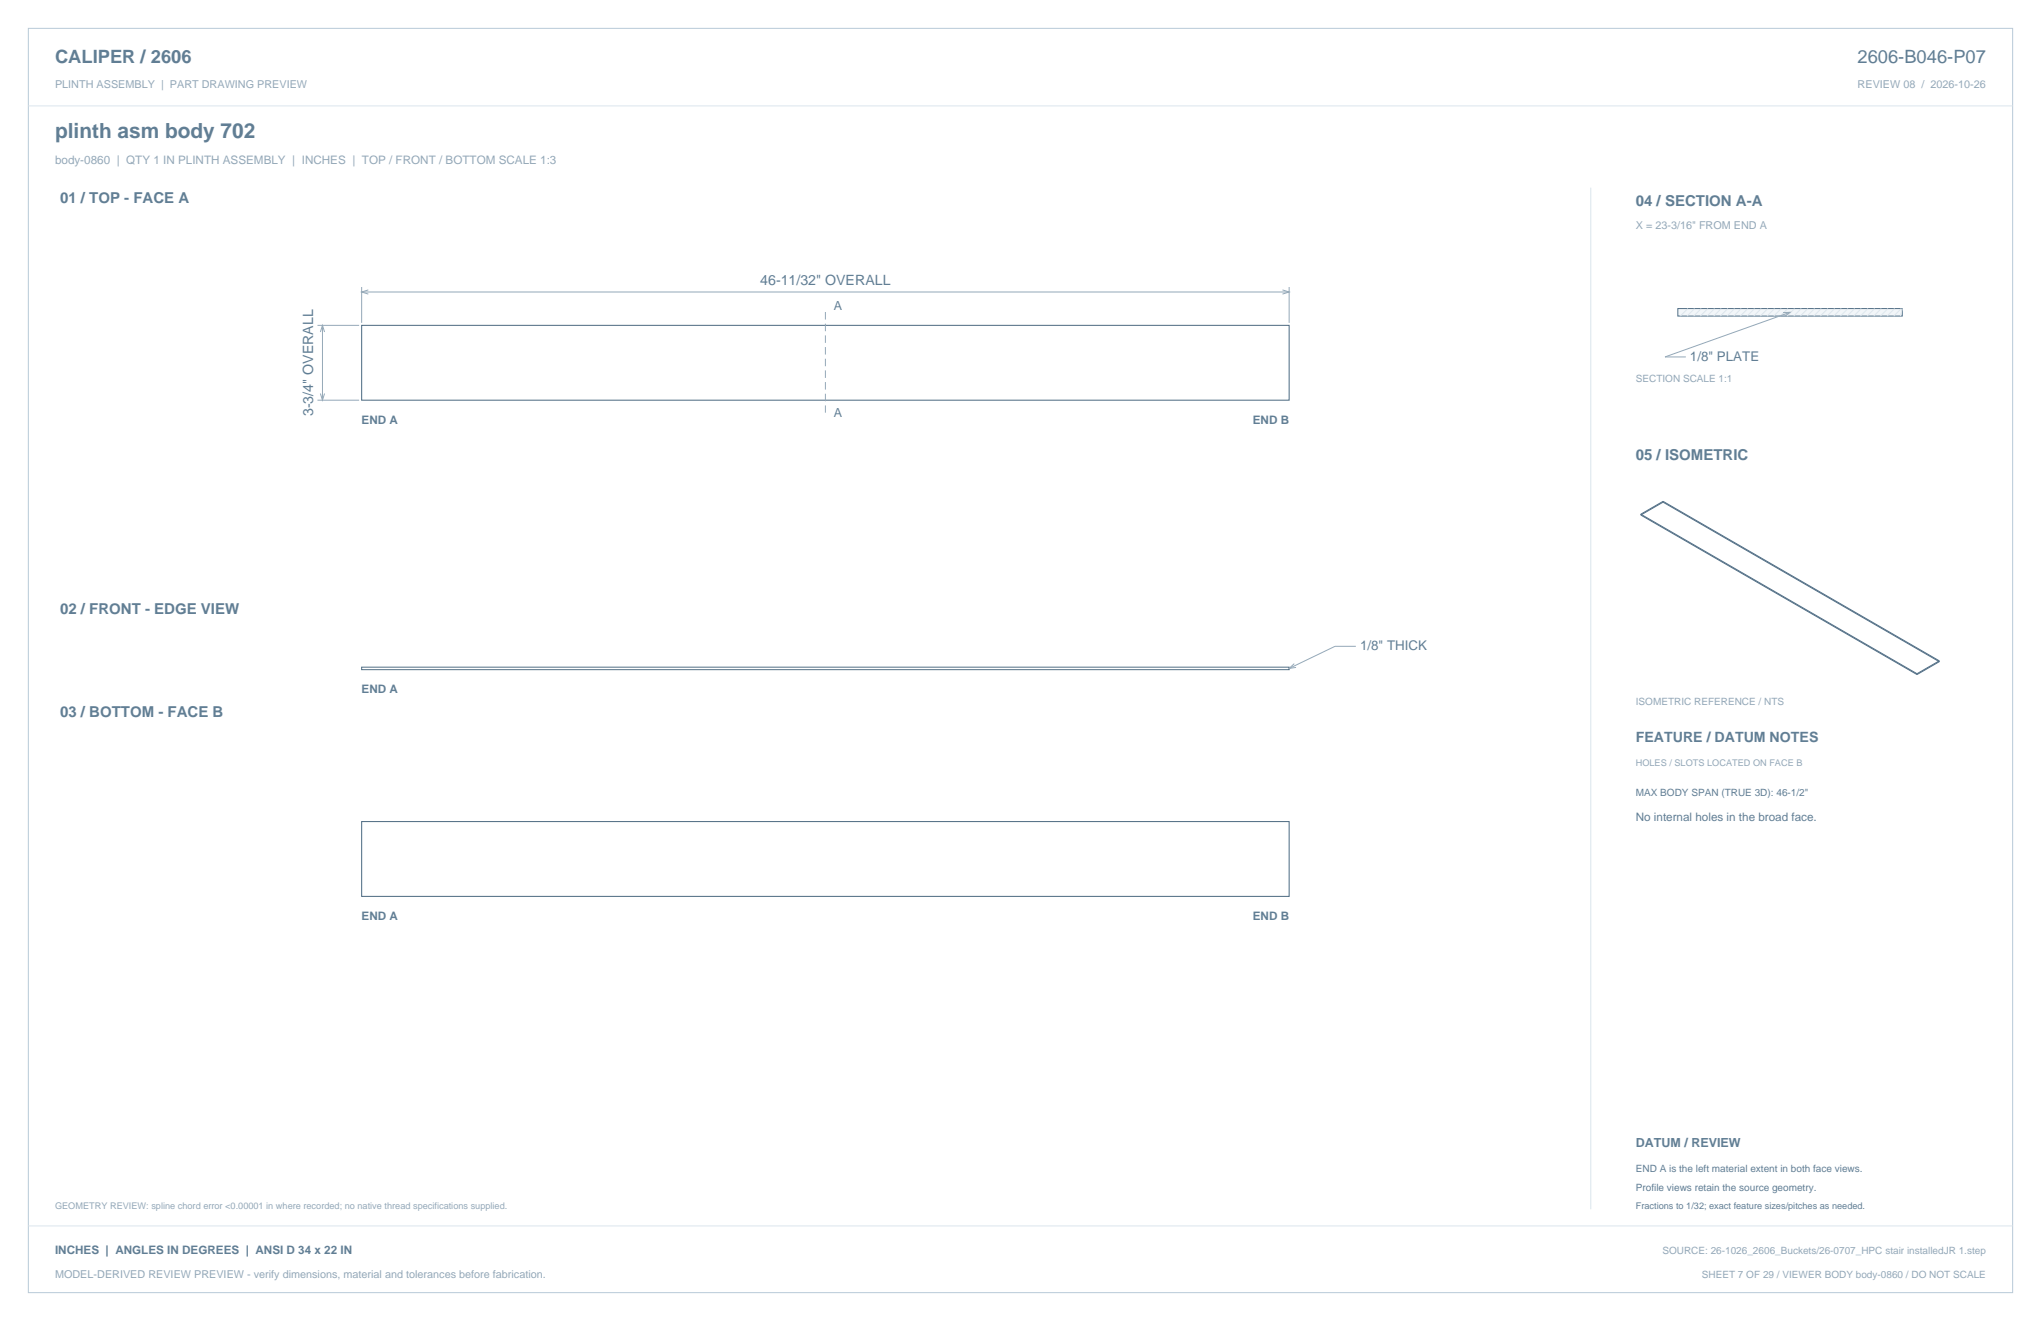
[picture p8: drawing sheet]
<svg xmlns="http://www.w3.org/2000/svg" width="864mm" height="559mm" viewBox="0 0 864 559" stroke-linecap="round" stroke-linejoin="round" font-family="sans-serif">
<defs><g id="words">
<text font-size="8.8" fill="#617e94" x="23.3" y="58.2">plinth asm body 702</text>
<g font-size="7.8" fill="#617e94">
<text x="23.3" y="26.8">CALIPER / 2606</text>
<text x="786" y="26.8">2606-B046-P07</text>
</g>
<g font-size="6.3" fill="#617e94">
<text x="25.4" y="86.1">01 / TOP - FACE A</text>
<text x="692.1" y="87.1">04 / SECTION A-A</text>
<text x="692.1" y="194.4">05 / ISOMETRIC</text>
<text x="25.4" y="259.6">02 / FRONT - EDGE VIEW</text>
<text x="25.4" y="303.4">03 / BOTTOM - FACE B</text>
</g>
<g font-size="6" fill="#617e94">
<text x="321.7" y="120.7">46-11/32&quot; OVERALL</text>
<text x="132.6" y="176" transform="rotate(-90 132.6 176)">3-3/4&quot; OVERALL</text>
<text x="692.1" y="314">FEATURE / DATUM NOTES</text>
</g>
<g font-size="5.6" fill="#617e94">
<text x="715.1" y="152.8">1/8&quot; PLATE</text>
<text x="575.5" y="275.2">1/8&quot; THICK</text>
</g>
<g font-size="5.3" fill="#617e94">
<text x="352.8" y="130.9">A</text>
<text x="352.8" y="176.3">A</text>
<text x="692.1" y="485.1">DATUM / REVIEW</text>
</g>
<text font-size="4.9" fill="#93a8b9" x="23.3" y="69.5">body-0860 | QTY 1 IN PLINTH ASSEMBLY | INCHES | TOP / FRONT / BOTTOM SCALE 1:3</text>
<g font-size="4.9" fill="#617e94">
<text x="153" y="179.5">END A</text>
<text x="530.1" y="179.5">END B</text>
<text x="153" y="293.2">END A</text>
<text x="692.1" y="347.5">No internal holes in the broad face.</text>
<text x="153" y="389.1">END A</text>
<text x="530.1" y="389.1">END B</text>
<text x="23.3" y="530.6">INCHES | ANGLES IN DEGREES | ANSI D 34 x 22 IN</text>
</g>
<g font-size="4.6" fill="#93a8b9">
<text x="23.3" y="37">PLINTH ASSEMBLY | PART DRAWING PREVIEW</text>
<text x="786" y="37">REVIEW 08 / 2026-10-26</text>
<text x="692.1" y="97">X = 23-3/16&quot; FROM END A</text>
<text x="23.3" y="540.5">MODEL-DERIVED REVIEW PREVIEW - verify dimensions, material and tolerances before fabrication.</text>
</g>
<g font-size="4.2" fill="#93a8b9">
<text x="692.1" y="161.6">SECTION SCALE 1:1</text>
<text x="692.1" y="298.1">ISOMETRIC REFERENCE / NTS</text>
<text x="703.4" y="530.6">SOURCE: 26-1026_2606_Buckets/26-0707_HPC stair installedJR 1.step</text>
<text x="720.1" y="540.5">SHEET 7 OF 29 / VIEWER BODY body-0860 / DO NOT SCALE</text>
</g>
<g font-size="4.2" fill="#617e94">
<text x="692.1" y="336.9">MAX BODY SPAN (TRUE 3D): 46-1/2&quot;</text>
<text x="692.1" y="495.7">END A is the left material extent in both face views.</text>
<text x="692.1" y="503.8">Profile views retain the source geometry.</text>
</g>
<g font-size="3.9" fill="#93a8b9">
<text x="692.1" y="323.8">HOLES / SLOTS LOCATED ON FACE B</text>
<text x="23.3" y="511.5">GEOMETRY REVIEW: spline chord error &lt;0.00001 in where recorded; no native thread specifications supplied.</text>
</g>
<text font-size="3.9" fill="#617e94" x="692.1" y="511.5">Fractions to 1/32; exact feature sizes/pitches as needed.</text>
</g></defs>
<path d="M12 12h839.6v534.8h-839.6z" fill="none" stroke="#b8cad8" stroke-width=".42"/>
<path d="M12 44.8h839.6M673.1 79.4v432.1" fill="none" stroke="#dbe5ed" stroke-width=".42"/>
<path d="M153 137.6h392.5v31.7h-392.5zM153 347.5h392.5v31.7h-392.5z" fill="none" stroke="#536f85" stroke-width=".44"/>
<path d="M134.3 137.6h17.7M136.4 137.6v31.7M153 121.4v15.2M153 123.5h392.5M155.8 122.6l-2.8 .9 2.8 .9M542.7 122.6l2.8 .9-2.8 .9M545.5 121.4v15.2M135.6 140.5l.8-2.9 .9 2.9M134.3 169.3h17.7M135.6 166.5l.8 2.8 .9-2.8M573.7 273.4h-8.8l-19.4 9.4M547.6 280.7l-2.1 2.1 2.9-.5" fill="none" stroke="#93a8b9" stroke-width=".42"/>
<path d="M349.2 132v42.6" fill="none" stroke="#93a8b9" stroke-width=".42" stroke-dasharray="3.2 1.8" stroke-linecap="butt"/>
<path d="M153 282.2h392.5v1.1h-392.5z" fill="none" stroke="#536f85" stroke-width=".42"/>
<path d="M709.9 130.5h95v3.2h-95z" fill-rule="evenodd" fill="#f2f6f9" stroke="#536f85" stroke-width=".42"/>
<g fill="none" stroke="#dbe5ed" stroke-width=".42">
<path d="M714.2 130.5l-3.2 3.2M717 130.5l-3.2 3.2M719.8 130.5l-3.2 3.2M722.6 130.5l-3.1 3.2M725.5 130.5l-3.2 3.2M728.3 130.5l-3.2 3.2M731.1 130.5l-3.2 3.2M733.9 130.5l-3.2 3.2M736.7 130.5l-3.1 3.2M739.6 130.5l-3.2 3.2M742.4 130.5l-3.2 3.2M745.2 130.5l-3.2 3.2"/>
<path d="M748 130.5l-3.1 3.2M750.9 130.5l-3.2 3.2M753.7 130.5l-3.2 3.2M756.5 130.5l-3.2 3.2M759.3 130.5l-3.2 3.2M762.1 130.5l-3.1 3.2M765 130.5l-3.2 3.2M767.8 130.5l-3.2 3.2M770.6 130.5l-3.2 3.2M773.4 130.5l-3.1 3.2M776.3 130.5l-3.2 3.2M779.1 130.5l-3.2 3.2"/>
<path d="M781.9 130.5l-3.2 3.2M784.7 130.5l-3.2 3.2M787.5 130.5l-3.1 3.2M790.4 130.5l-3.2 3.2M793.2 130.5l-3.2 3.2M796 130.5l-3.2 3.2M798.8 130.5l-3.1 3.2M801.7 130.5l-3.2 3.2M804.5 130.5l-3.2 3.2M804.9 130.5l-.8 3.2M12 518.6h839.6"/>
</g>
<path d="M754.5 132.2l2.9-.1-2.3 1.8M757.4 132.1l-52.9 18.9h8.8" fill="none" stroke="#93a8b9" stroke-width=".42"/>
<path d="M694.3 217.9l116.8 67.4M694.3 217.5v.4M694.3 217.5l116.8 67.5M703.7 212.1v.3M703.7 212.1l116.9 67.4M703.7 212.4l116.9 67.5M703.7 212.4l-9.4 5.5M703.7 212.1l-9.4 5.4M820.6 279.5v.4M820.6 279.5l-9.5 5.5M820.6 279.9l-9.5 5.4M811.1 285v.3" fill="none" stroke="#536f85" stroke-width=".42"/>
<use href="#words"/>
</svg>
